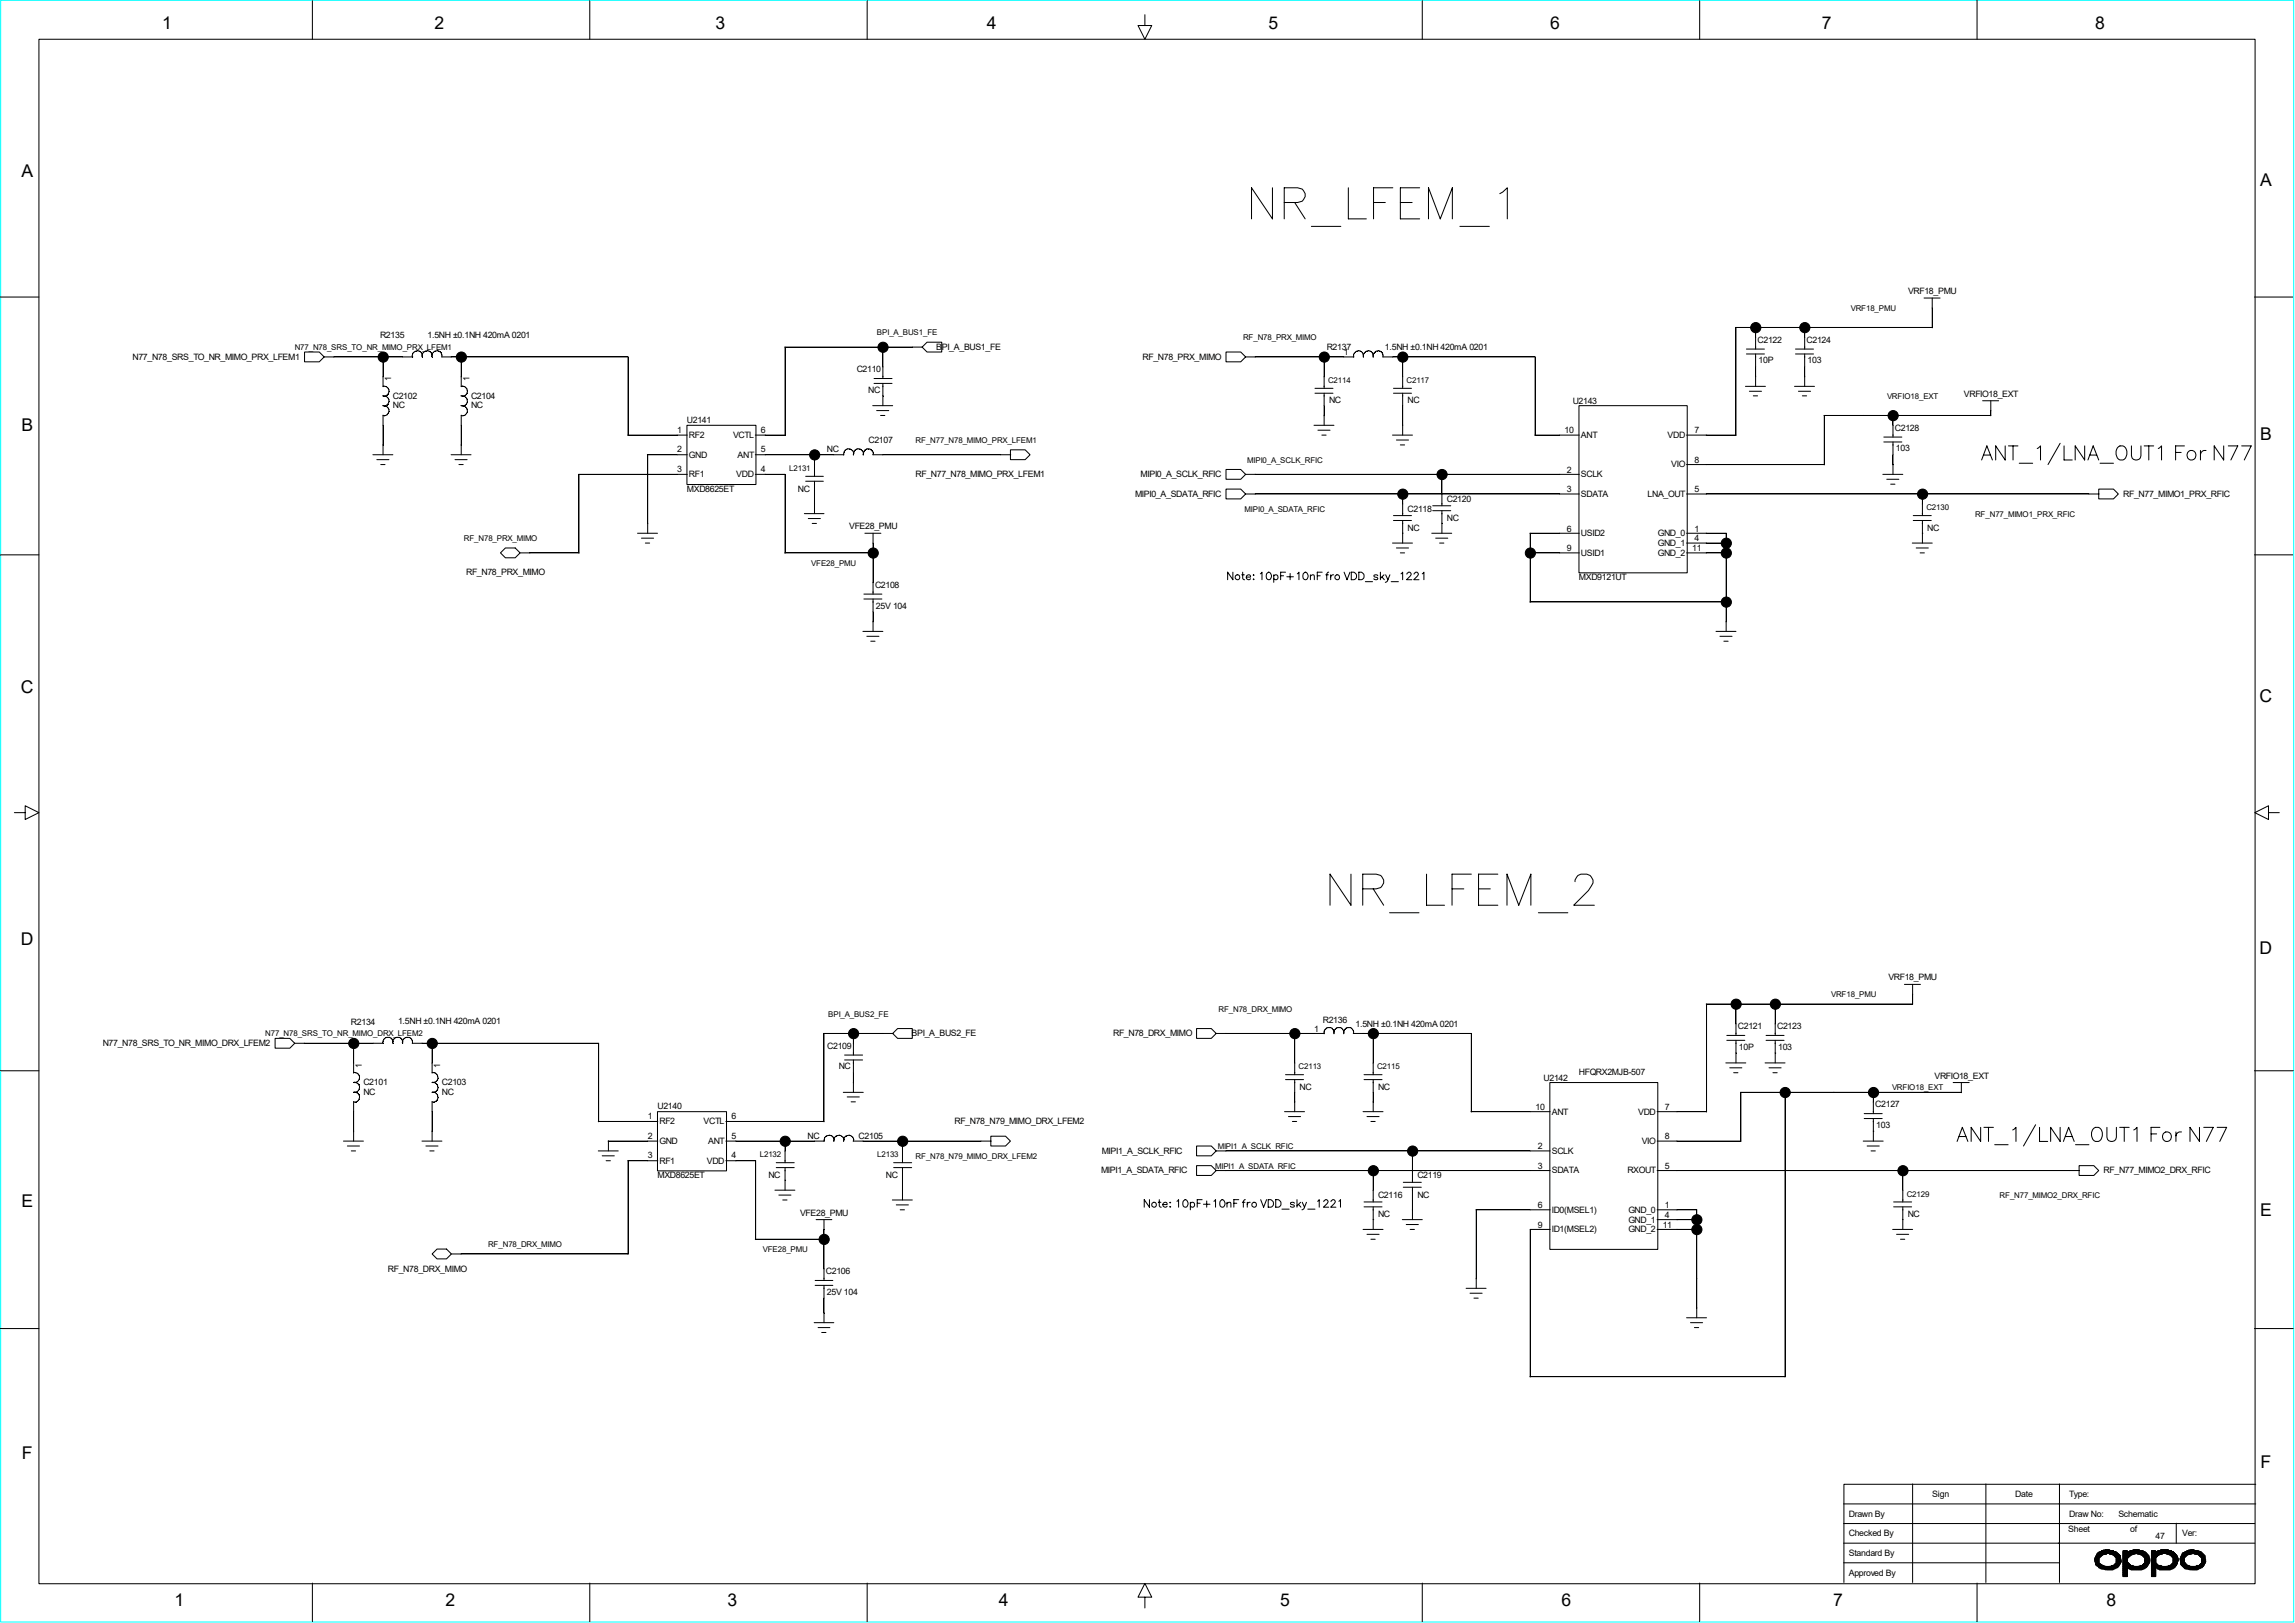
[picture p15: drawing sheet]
<svg xmlns="http://www.w3.org/2000/svg" width="297mm" height="210mm" viewBox="0 0 297 210" stroke-linecap="round" stroke-linejoin="round" font-family="sans-serif">
<defs><g id="words">
<g font-size="2.3">
<text x="21" y="3.8">1</text>
<text x="56.2" y="3.8">2</text>
<text x="92.6" y="3.8">3</text>
<text x="127.7" y="3.8">4</text>
<text x="164.2" y="3.8">5</text>
<text x="200.6" y="3.8">6</text>
<text x="235.8" y="3.8">7</text>
<text x="271.1" y="3.8">8</text>
<text x="2.8" y="22.9">A</text>
<text x="292.5" y="24.1">A</text>
<text x="2.8" y="55.8">B</text>
<text x="292.5" y="56.9">B</text>
<text x="2.7" y="89.7">C</text>
<text x="292.4" y="90.8">C</text>
<text x="2.7" y="122.3">D</text>
<text x="292.4" y="123.4">D</text>
<text x="2.8" y="156.2">E</text>
<text x="292.5" y="157.3">E</text>
<text x="2.8" y="188.8">F</text>
<text x="292.5" y="189.9">F</text>
<text x="22.6" y="207.8">1</text>
<text x="57.7" y="207.8">2</text>
<text x="94.2" y="207.8">3</text>
<text x="129.2" y="207.8">4</text>
<text x="165.7" y="207.8">5</text>
<text x="202.1" y="207.8">6</text>
<text x="237.2" y="207.8">7</text>
<text x="272.6" y="207.8">8</text>
</g>
<g font-size="1.1">
<text x="246.9" y="38.1">VRF18_PMU</text>
<text x="17.1" y="46.6">N77_N78_SRS_TO_NR_MIMO_PRX_LFEM1</text>
<text x="49.2" y="43.8">R2135</text>
<text x="55.3" y="43.7">1.5NH ±0.1NH 420mA 0201</text>
<text x="121.2" y="45.3">BPI_A_BUS1_FE</text>
<text x="147.9" y="46.6">RF_N78_PRX_MIMO</text>
<text x="171.7" y="45.3">R2137</text>
<text x="173.9" y="46">1</text>
<text x="179.2" y="45.3">1.5NH ±0.1NH 420mA 0201</text>
<text x="227.5" y="44.4">C2122</text>
<text x="227.6" y="47">10P</text>
<text x="233.8" y="44.4">C2124</text>
<text x="233.9" y="47">103</text>
<text x="50.6" y="49.4" transform="rotate(-90 50.6 49.4)">1</text>
<text x="50.8" y="52.8">NC</text>
<text x="50.8" y="51.6">C2102</text>
<text x="60.7" y="49.4" transform="rotate(-90 60.7 49.4)">1</text>
<text x="61" y="51.6">C2104</text>
<text x="61" y="52.8">NC</text>
<text x="110.9" y="48.2">C2110</text>
<text x="112.4" y="50.8">NC</text>
<text x="172" y="52.2">NC</text>
<text x="182.2" y="52.2">NC</text>
<text x="203.5" y="52.3">U2143</text>
<text x="254.2" y="51.4">VRFIO18_EXT</text>
<text x="87.6" y="58.5">2</text>
<text x="87.6" y="56">1</text>
<text x="88.9" y="54.7">U2141</text>
<text x="89.2" y="56.7">RF2</text>
<text x="89.2" y="59.2">GND</text>
<text x="94.9" y="56.7">VCTL</text>
<text x="95.5" y="59.2">ANT</text>
<text x="98.5" y="58.5">5</text>
<text x="98.5" y="56">6</text>
<text x="107" y="58.5">NC</text>
<text x="112.4" y="57.3">C2107</text>
<text x="202.5" y="56.1">10</text>
<text x="204.6" y="56.7">ANT</text>
<text x="215.8" y="56.7">VDD</text>
<text x="219.3" y="56.1">7</text>
<text x="219.3" y="59.9">8</text>
<text x="245.2" y="55.8">C2128</text>
<text x="245.4" y="58.4">103</text>
<text x="87.6" y="61.1">3</text>
<text x="88.9" y="63.6">MXD8625ET</text>
<text x="89.2" y="61.8">RF1</text>
<text x="95.3" y="61.8">VDD</text>
<text x="98.5" y="61.1">4</text>
<text x="103.3" y="63.6">NC</text>
<text x="118.5" y="61.8">RF_N77_N78_MIMO_PRX_LFEM1</text>
<text x="146.9" y="64.3">MIPI0_A_SDATA_RFIC</text>
<text x="147.6" y="61.8">MIPI0_A_SCLK_RFIC</text>
<text x="187.2" y="64.9">C2120</text>
<text x="202.8" y="61.2">2</text>
<text x="202.8" y="63.7">3</text>
<text x="204.6" y="61.8">SCLK</text>
<text x="204.6" y="64.3">SDATA</text>
<text x="213.2" y="64.3">LNA_OUT</text>
<text x="216.3" y="60.5">VIO</text>
<text x="219.3" y="63.7">5</text>
<text x="274.8" y="64.3">RF_N77_MIMO1_PRX_RFIC</text>
<text x="109.9" y="68.5">VFE28_PMU</text>
<text x="182.2" y="66.2">C2118</text>
<text x="182.2" y="68.7">NC</text>
<text x="187.2" y="67.4">NC</text>
<text x="202.8" y="68.8">6</text>
<text x="202.8" y="71.3">9</text>
<text x="204.6" y="69.4">USID2</text>
<text x="204.6" y="71.9">USID1</text>
<text x="214.5" y="69.4">GND_0</text>
<text x="214.5" y="70.7">GND_1</text>
<text x="214.5" y="71.9">GND_2</text>
<text x="219" y="71.3">11</text>
<text x="219.3" y="70.1">4</text>
<text x="219.3" y="68.8">1</text>
<text x="249.4" y="68.7">NC</text>
<text x="60.3" y="74.5">RF_N78_PRX_MIMO</text>
<text x="113.2" y="76.1">C2108</text>
<text x="204.3" y="75.1">MXD9121UT</text>
<text x="113.4" y="78.7">25V 104</text>
<text x="244.4" y="126.9">VRF18_PMU</text>
<text x="13.3" y="135.4">N77_N78_SRS_TO_NR_MIMO_DRX_LFEM2</text>
<text x="45.4" y="132.6">R2134</text>
<text x="51.5" y="132.5">1.5NH ±0.1NH 420mA 0201</text>
<text x="107.1" y="135.7">C2109</text>
<text x="118" y="134.1">BPI_A_BUS2_FE</text>
<text x="144.1" y="134.1">RF_N78_DRX_MIMO</text>
<text x="170.1" y="133.5">1</text>
<text x="171.2" y="132.4">R2136</text>
<text x="175.4" y="132.8">1.5NH ±0.1NH 420mA 0201</text>
<text x="224.9" y="133.2">C2121</text>
<text x="225" y="135.8">10P</text>
<text x="230" y="133.2">C2123</text>
<text x="230.1" y="135.8">103</text>
<text x="46.8" y="138.2" transform="rotate(-90 46.8 138.2)">1</text>
<text x="47" y="140.4">C2101</text>
<text x="47" y="141.7">NC</text>
<text x="57" y="138.2" transform="rotate(-90 57 138.2)">1</text>
<text x="57.2" y="140.4">C2103</text>
<text x="57.2" y="141.7">NC</text>
<text x="85.1" y="143.6">U2140</text>
<text x="108.5" y="138.4">NC</text>
<text x="168.2" y="141.1">NC</text>
<text x="178.4" y="141.1">NC</text>
<text x="198.7" y="143.6">10</text>
<text x="199.8" y="139.9">U2142</text>
<text x="204.3" y="139.1">HFQRX2MJB-507</text>
<text x="215.5" y="143.6">7</text>
<text x="242.7" y="143.3">C2127</text>
<text x="250.4" y="139.6">VRFIO18_EXT</text>
<text x="83.8" y="144.8">1</text>
<text x="83.8" y="147.4">2</text>
<text x="83.8" y="149.9">3</text>
<text x="85.3" y="145.5">RF2</text>
<text x="85.3" y="148">GND</text>
<text x="91.1" y="145.5">VCTL</text>
<text x="91.7" y="148">ANT</text>
<text x="94.7" y="147.4">5</text>
<text x="94.7" y="144.8">6</text>
<text x="94.7" y="149.9">4</text>
<text x="104.5" y="147.4">NC</text>
<text x="111.1" y="147.4">C2105</text>
<text x="123.5" y="145.5">RF_N78_N79_MIMO_DRX_LFEM2</text>
<text x="142.6" y="149.3">MIPI1_A_SCLK_RFIC</text>
<text x="199" y="148.7">2</text>
<text x="200.8" y="144.2">ANT</text>
<text x="200.8" y="149.3">SCLK</text>
<text x="212" y="144.2">VDD</text>
<text x="212.5" y="148">VIO</text>
<text x="215.5" y="147.4">8</text>
<text x="242.8" y="146">103</text>
<text x="85.1" y="152.4">MXD8625ET</text>
<text x="85.3" y="150.6">RF1</text>
<text x="91.5" y="150.6">VDD</text>
<text x="99.4" y="152.4">NC</text>
<text x="114.6" y="152.4">NC</text>
<text x="142.5" y="151.8">MIPI1_A_SDATA_RFIC</text>
<text x="178.4" y="155">C2116</text>
<text x="183.4" y="155">NC</text>
<text x="183.4" y="152.5">C2119</text>
<text x="199" y="151.3">3</text>
<text x="200.8" y="151.8">SDATA</text>
<text x="210.6" y="151.8">RXOUT</text>
<text x="215.5" y="151.3">5</text>
<text x="272.2" y="151.8">RF_N77_MIMO2_DRX_RFIC</text>
<text x="103.5" y="157.3">VFE28_PMU</text>
<text x="178.4" y="157.5">NC</text>
<text x="199" y="156.3">6</text>
<text x="199" y="158.9">9</text>
<text x="200.8" y="156.9">ID0(MSEL1)</text>
<text x="200.8" y="159.5">ID1(MSEL2)</text>
<text x="210.7" y="156.9">GND_0</text>
<text x="210.7" y="158.2">GND_1</text>
<text x="210.7" y="159.5">GND_2</text>
<text x="215.2" y="158.9">11</text>
<text x="215.5" y="156.3">1</text>
<text x="215.5" y="157.6">4</text>
<text x="246.9" y="157.5">NC</text>
<text x="50.2" y="164.5">RF_N78_DRX_MIMO</text>
<text x="106.9" y="164.9">C2106</text>
<text x="107" y="167.6">25V 104</text>
<text x="239.3" y="196.3">Drawn By</text>
<text x="250.1" y="193.7">Sign</text>
<text x="260.8" y="193.7">Date</text>
<text x="267.8" y="193.7">Type:</text>
<text x="267.8" y="196.3">Draw No:</text>
<text x="274.2" y="196.3">Schematic</text>
<text x="239.3" y="198.8">Checked By</text>
<text x="239.3" y="201.3">Standard By</text>
<text x="239.3" y="203.9">Approved By</text>
<text x="267.7" y="198.3">Sheet</text>
<text x="275.7" y="198.3">of</text>
<text x="279" y="199.1">47</text>
<text x="282.4" y="198.8">Ver:</text>
</g>
<g font-size="1">
<text x="239.5" y="40.2">VRF18_PMU</text>
<text x="38.1" y="45.3">N77_N78_SRS_TO_NR_MIMO_PRX_LFEM1</text>
<text x="113.5" y="43.4">BPI_A_BUS1_FE</text>
<text x="160.9" y="44">RF_N78_PRX_MIMO</text>
<text x="171.9" y="49.5">C2114</text>
<text x="182" y="49.5">C2117</text>
<text x="244.2" y="51.6">VRFIO18_EXT</text>
<text x="118.5" y="57.3">RF_N77_N78_MIMO_PRX_LFEM1</text>
<text x="161.4" y="59.9">MIPI0_A_SCLK_RFIC</text>
<text x="102.2" y="60.9">L2131</text>
<text x="249.3" y="66">C2130</text>
<text x="60" y="70">RF_N78_PRX_MIMO</text>
<text x="161.1" y="66.2">MIPI0_A_SDATA_RFIC</text>
<text x="255.6" y="66.8">RF_N77_MIMO1_PRX_RFIC</text>
<text x="105" y="73.2">VFE28_PMU</text>
<text x="107.2" y="131.6">BPI_A_BUS2_FE</text>
<text x="157.7" y="130.9">RF_N78_DRX_MIMO</text>
<text x="237" y="129">VRF18_PMU</text>
<text x="34.3" y="134.1">N77_N78_SRS_TO_NR_MIMO_DRX_LFEM2</text>
<text x="168.1" y="138.4">C2113</text>
<text x="178.2" y="138.4">C2115</text>
<text x="244.9" y="141.1">VRFIO18_EXT</text>
<text x="98.3" y="149.8">L2132</text>
<text x="113.5" y="149.8">L2133</text>
<text x="118.5" y="149.9">RF_N78_N79_MIMO_DRX_LFEM2</text>
<text x="157.6" y="148.7">MIPI1_A_SCLK_RFIC</text>
<text x="157.3" y="151.2">MIPI1_A_SDATA_RFIC</text>
<text x="246.8" y="154.9">C2129</text>
<text x="258.8" y="155">RF_N77_MIMO2_DRX_RFIC</text>
<text x="63.2" y="161.4">RF_N78_DRX_MIMO</text>
<text x="98.7" y="162">VFE28_PMU</text>
</g>
</g></defs>
<path d="M.1 0h296.7v209.9h-296.7z" fill="none" stroke="#0ff" stroke-width=".13"/>
<g fill="none" stroke="#000" stroke-width=".13">
<path d="M5 5.1h286.8v199.8h-286.8zM40.4 .1v5M76.3 .1v5M112.2 .1v5M148.2 1.9v1.4h.9l-.9 1.8-.9-1.8h.9M184.1 .1v5M220 .1v5M255.9 .1v5M0 38.4h5M164.7 24.3v4l-2.7-4v4M166.2 26.2h1.7l.6-.2a.97 .97 0 0 0 0-1.5l-.6-.2h-1.7v4M167.6 26.2l1.3 2.1"/>
<path d="M169.7 29.3h3.8M174.5 24.3v4h2.3M177.8 26.2h1.5M180.3 24.3h-2.5v4M181.2 26.2h1.6M183.7 24.3h-2.5v4h2.5M184.9 28.3v-4l1.5 4 1.6-4v4M188.9 29.3h3.8M194.1 25.1l.4-.3 .6-.5v4M249 38.6h2.1M250.1 38.6v3.8M291.8 38.4h5"/>
<path d="M39.4 45.6h1.9l.7 .6-.7 .6h-1.9zM41.9 46.2h11.5M48.3 58.8h2.5M48.8 59.5h1.5M49.5 51.2h.2M49.5 52.5h.2M49.6 46.2v3.8M49.6 53.7v5.1M49.6 51.2l.4 .1 .3 .4M49.6 50a.62 .62 0 0 1 .7 .5M49.6 52.5l.4 .1 .3 .4M50.3 53a.67 .67 0 0 1-.7 .8"/>
<path d="M50.3 50.4a.68 .68 0 0 1-.6 .9M50.3 51.7a.68 .68 0 0 1-.6 .8M54.7 45.9v.3a.64 .64 0 0 1 .5-.8 .64 .64 0 0 1 .7 .6M54.7 46a.65 .65 0 0 0-.8-.6 .65 .65 0 0 0-.5 .8M55.9 45.9v.3a.65 .65 0 0 1 .5-.8 .65 .65 0 0 1 .8 .6M57.1 46.2h24.2v10.1M57.2 45.9v.3M58.4 58.8h2.6M58.9 59.5h1.6M59.6 51.2a.66 .66 0 0 1 .9 .6 .66 .66 0 0 1-.8 .7M59.6 52.5a.66 .66 0 0 1 .9 .6 .66 .66 0 0 1-.8 .7M59.7 46.2v3.8"/>
<path d="M59.7 53.7v5.1M59.7 50a.64 .64 0 0 1 .8 .6 .64 .64 0 0 1-.8 .6M81.2 56.3h7.7M83.8 58.8h5.1M83.8 58.8v10.2M88.9 55h8.9v7.7h-8.9zM97.7 58.8h11.5M97.7 56.3h3.9M101.6 44.9h17.8M101.6 44.9v11.4M105.4 58.8v2.8M109.6 58.1a.67 .67 0 0 1 .8 .7"/>
<path d="M109.7 58.1a.71 .71 0 0 0-.5 .8M110.9 58.1a.74 .74 0 0 1 .9 .6M111 58.1a.71 .71 0 0 0-.6 .8M111.7 58.8v.1M112.2 58.1a.67 .67 0 0 1 .8 .7M112.2 58.1l-.4 .3-.1 .4M112.9 58.8h17.9M112.9 52.5h2.6M113.1 49.6h2.3M113.1 49h2.3M113.5 53.1h1.5M114 53.8h.5"/>
<path d="M114.3 44.9v4.1M114.3 49.6v2.9M120 44.3h1.9v1.3h-1.9l-.7-.7zM130.8 58.2h1.9l.6 .6-.6 .7h-1.9zM158.7 45.6h1.9l.6 .6-.6 .6h-1.9zM161.2 46.2h14M170.1 55h2.5M170.2 50.9h2.3M170.2 50.2h2.3M170.6 55.7h1.5M171.1 56.3h.5M171.4 46.2v4"/>
<path d="M171.4 50.9v4.1M176.4 46a.65 .65 0 0 0-.7-.6 .65 .65 0 0 0-.5 .8M177.7 46a.65 .65 0 0 0-.8-.6 .65 .65 0 0 0-.5 .8M178.9 46.2h19.8v10.1M179 46a.65 .65 0 0 0-.8-.6 .65 .65 0 0 0-.5 .8M179 45.9v.3M180.2 56.3h2.6M180.3 50.9h2.4M180.3 50.2h2.4M180.7 56.9h1.6M181.2 57.6h.6M181.5 46.2v4"/>
<path d="M181.5 50.9v5.4M198.6 56.3h5.8M204.3 52.5h14.1v21.6h-14.1zM218.3 56.3h6.4M224.6 42.4h25.5M224.7 42.4v13.9M225.9 50h2.6M226 45.8h2.3M226 45.2h2.3M226.4 50.6h1.6M226.9 51.2h.6M227.2 42.4v2.8"/>
<path d="M227.2 45.8v4.2M232.2 50h2.6M232.4 45.8h2.3M232.4 45.2h2.3M232.7 50.6h1.6M233.3 51.2h.5M233.6 42.4v2.8M233.6 45.8v4.2M236.1 53.8h21.5M236.1 53.8v6.4M243.8 57.2h2.3M243.8 56.6h2.3"/>
<path d="M245 53.8v2.8M245 57.2v4.2M256.5 59.5l.6-1.8 .8 1.8M256.6 51.9h2.1M256.7 58.9h.9M257.6 51.9v1.9M259.5 57.7v1.8l-1.2-1.8v1.8M259.9 57.7h1.3M260.5 57.7v1.8M261.3 59.9h1.8M263.7 58l.4-.3v1.8M266.6 57.4l-1.6 2.7"/>
<path d="M267.1 57.7v1.8h1.1M269.8 57.7v1.8l-1.2-1.8v1.8M270.2 59.5l.7-1.8 .7 1.8M270.5 58.9h.9M271.8 59.9h1.7M274 58l.4-.3a.86 .86 0 0 1 .8 .4 .86 .86 0 0 1 0 1 .67 .67 0 0 1-.8 .4 .67 .67 0 0 1-.5-.7v-.4zM275.8 57.7v1.3a.62 .62 0 0 0 .7 .5 .62 .62 0 0 0 .6-.5v-1.3M277.5 57.7h1.2M278.1 57.7v1.8M279.3 58l.4-.3v1.8M281.6 58.5h.7M282.7 57.7h-1.1v1.8"/>
<path d="M284.8 58.3v1.2M285.5 58.3a.59 .59 0 0 0-.7 .5M287.8 57.7v1.8l-1.2-1.8v1.8M288.4 57.7h1.2l-.9 1.8M290.1 57.7h1.2l-.9 1.8M0 71.8h5M49.3 60.1h.5M59.4 60.1h.5M64.8 71.5l.6-.6h1.3l.6 .6-.6 .7h-1.3zM67.3 71.5h7.6M74.9 61.4h14M74.9 61.4v10.2"/>
<path d="M82.5 69h2.6M83 69.6h1.6M83.5 70.3h.6M97.7 61.4h3.9v10.2M101.6 71.5h11.4M104.1 66.5h2.5M104.3 62.3h2.3M104.3 61.6h2.3M104.6 67.1h1.6M105.1 67.7h.6M105.4 62.3v4.2M111.8 77.5h2.3"/>
<path d="M111.8 76.9h2.3M111.9 69h2.1M113 69v7.9M113 77.5v4.2M158.7 63.3h1.9l.6 .6-.6 .7h-1.9zM158.7 60.7h1.9l.6 .7-.6 .6h-1.9zM159.6 74v1l-.7-1v1M160.7 74.4h.3M160.8 74v.8l.3 .2M161.2 63.9h43.2M161.2 61.4h43.2M161.3 74.7h.5v-.2a.31 .31 0 0 0-.4 0 .31 .31 0 0 0 0 .4 .31 .31 0 0 0 .4 0"/>
<path d="M162.2 74.4h.1zM162.2 74.9l.1 .1h-.1zM163.1 74.3l.2-.3v1M164 74.1l.2-.1a.5 .5 0 0 1 .4 .5 .5 .5 0 0 1-.4 .5 .54 .54 0 0 1-.2-.9zM164.8 74.5a.31 .31 0 0 1 .5 0 .31 .31 0 0 1 0 .4 .31 .31 0 0 1-.5 0M164.8 74.4v1M165.7 74.5h.4M166.4 74h-.7v1M166.5 74.6h.9M167 74.2v.8M167.9 74.3l.2-.3v1M168.8 74.1l.1-.1a.5 .5 0 0 1 .4 .5 .5 .5 0 0 1-.4 .5 .54 .54 0 0 1-.1-.9z"/>
<path d="M169.6 74.5l.2-.1h.3v.6M169.6 74.4v.6M170.5 74.5h.4M171.1 74h-.6v1M171.6 74.4h.3M172 74l-.3 .3v.7M172.2 74.4v.6M172.6 74.4a.34 .34 0 0 0-.4 .3M173.9 74l.4 1 .4-1M174.9 74a.6 .6 0 0 1 .6 .3 .48 .48 0 0 1-.3 .7h-.3zM175.9 74a.6 .6 0 0 1 .6 .3 .48 .48 0 0 1-.3 .7h-.3zM176.7 75.3h.9"/>
<path d="M178.3 74.5a.3 .3 0 0 0-.5 0v.1l.5 .2v.1a.3 .3 0 0 1-.5 0M178.6 74v1M178.9 74.7l.3 .3M179.1 74.4l-.5 .4M179.3 74.4l.3 .6M179.9 74.4l-.4 .8-.2 .2M180 75.3h1M180.2 70.3h2.6M180.3 67.4h2.4M180.3 66.7h2.4M180.7 70.9h1.6M181.2 71.5h.6"/>
<path d="M181.3 74.3l.2-.3v1M181.5 63.9v2.8M181.5 67.4v2.9M182.1 74.3l.2-.3h.2l.1 .3-.1 .2-.5 .5h.7M183 74.3l.2-.3h.2l.2 .3-.2 .2-.4 .5h.6M184.1 74.3l.2-.3v1M185.3 69h2.6M185.4 66.1h2.3M185.4 65.4h2.3M185.8 69.6h1.6M186.3 70.3h.6M186.6 61.4v4"/>
<path d="M186.6 66.1v2.9M198 71.5h6.4M198 69h6.4M198 77.9h25.4M198 69v8.9M218.3 63.9h53.4M218.3 60.1h17.8M218.3 70.3h5.1M218.3 71.5h5.1M218.3 69h5.1v12.7M243.7 61.4h2.6M244.2 62h1.5"/>
<path d="M244.7 62.7h.5M247.5 70.3h2.6M247.6 67.4h2.3M247.6 66.7h2.3M248 70.9h1.6M248.5 71.5h.5M248.8 63.9v2.8M248.8 67.4v2.9M271.6 63.3h1.9l.7 .6-.7 .7h-1.9zM291.8 71.8h5M111.7 81.7h2.6M112.2 82.3h1.5"/>
<path d="M112.7 83h.5M222.1 81.7h2.6M222.6 82.3h1.6M223.1 83h.5M1.9 105.2h1.4v-.9l1.7 .9-1.7 .8v-.8M174.8 113.1v4l-2.7-4v4M176.4 115h1.7l.6-.1a.97 .97 0 0 0 0-1.6l-.6-.2h-1.7v4M177.7 115l1.4 2.1M179.8 118.1h3.8M184.6 113.1v4h2.3M187.9 115h1.5M190.4 113.1h-2.5v4"/>
<path d="M191.3 115h1.6M193.8 113.1h-2.5v4h2.5M195 117.1v-4l1.6 4 1.5-4v4M199.1 118.1h3.8M203.8 114.1a1.06 1.06 0 0 1 .8-1h.8a.97 .97 0 0 1 .6 1.5l-.4 .6-1.9 1.9h2.6M293.6 105.2v-.9l-1.8 .9 1.8 .8v-.8h1.4M0 138.6h5M35.6 134.4h1.9l.6 .6-.6 .6h-1.9zM38.1 135h11.5M45.8 135v3.9M45.8 138.8a.62 .62 0 0 1 .7 .5M46.5 139.2a.68 .68 0 0 1-.6 .9"/>
<path d="M50 134.2h.4a.62 .62 0 0 1 .4 .6M50.1 134.2a.65 .65 0 0 0-.5 .8M51.3 134.2h.4a.62 .62 0 0 1 .4 .6M51.4 134.2a.65 .65 0 0 0-.6 .8v-.3M52.6 134.2h.4a.62 .62 0 0 1 .4 .6M52.6 134.2a.62 .62 0 0 0-.5 .8v-.3M53.3 135h24.2v10.2M53.4 134.7v.3M55.9 135v3.9M55.9 138.8a.64 .64 0 0 1 .8 .6 .64 .64 0 0 1-.6 .7M106.6 133.7h9M106.6 133.7v11.5"/>
<path d="M109.3 137.2h2.3M109.3 136.5h2.3M110.4 133.7v2.8M110.4 137.2v4.2M116.2 133.1h1.9v1.3h-1.9l-.7-.7zM154.9 133.1h1.9l.6 .6-.6 .7h-1.9zM157.4 133.7h14M166.4 139.7h2.3M166.4 139.1h2.3M167.6 133.7v5.4M167.6 139.7v4.1M171.8 133l.6 .1 .2 .4"/>
<path d="M171.9 133a.67 .67 0 0 0-.5 .8M173.1 133l.6 .1 .2 .4M173.1 133a.67 .67 0 0 0-.5 .8M174.4 133l.5 .1 .3 .4M174.4 133a.67 .67 0 0 0-.5 .8M175.1 133.7h15.3v10.2M175.2 133.5v.2M176.5 139.7h2.4M176.5 139.1h2.4M177.7 133.7v5.4M177.7 139.7v4.1M220.8 129.9h26.7"/>
<path d="M220.9 129.9v14M223.4 137.5h2.5M223.5 134.6h2.3M223.5 134h2.3M223.9 138.2h1.5M224.4 138.8h.5M224.7 129.9v4.1M224.7 134.6v2.9M228.4 137.5h2.6M228.6 134.6h2.3M228.6 134h2.3M228.9 138.2h1.6"/>
<path d="M229.4 138.8h.6M229.7 129.9v4.1M229.7 134.6v2.9M246.5 127.4h2M247.5 127.4v2.6M291.8 138.6h5M44.4 147.7h2.6M45 148.3h1.5M45.5 148.9h.5M45.8 142.5v5.2M46 140.1h-.2a.62 .62 0 0 1 .7 .4M46 141.4h-.2a.62 .62 0 0 1 .7 .4"/>
<path d="M46.5 141.8a.64 .64 0 0 1-.7 .8M46.5 140.5a.68 .68 0 0 1-.6 .9M54.6 147.7h2.6M55.1 148.3h1.6M55.6 148.9h.6M55.9 142.5v5.2M56.1 140.1h-.2a.64 .64 0 0 1 .8 .5 .64 .64 0 0 1-.6 .8M56.1 141.4h-.2a.63 .63 0 0 1 .8 .6 .63 .63 0 0 1-.8 .6M77.4 148.9h2.6M77.4 145.1h7.7M77.9 149.6h1.6M78.4 150.2h.6"/>
<path d="M78.7 147.7h6.4M78.7 147.6v1.3M81.2 150.2h3.9M81.3 150.2v12.1M85.1 143.8h8.9v7.7h-8.9zM93.9 147.7h12.8M93.9 145.1h12.7M93.9 150.2h3.9v10.2M100.3 154h2.6M100.5 151.1h2.3M100.5 150.5h2.3M100.8 154.6h1.6"/>
<path d="M101.3 155.3h.6M101.6 147.7v2.8M101.6 151.1v2.9M105.6 157.8h2.1M106.6 157.8v7.9M107.9 147.6v.1M107.9 147.5a.67 .67 0 0 0-.7-.6 .67 .67 0 0 0-.6 .8M109.1 141.4h2.6M109.2 147.6v.1M109.2 147.7l.1-.5a.64 .64 0 0 1 .7-.3 .64 .64 0 0 1 .4 .8M109.2 147.5a.66 .66 0 0 0-.5-.6 .66 .66 0 0 0-.7 .3l-.1 .5M109.6 141.9h1.6"/>
<path d="M110.2 142.6h.5M110.4 147.7h17.9M115.5 155.3h2.6M115.7 151.1h2.3M115.7 150.5h2.3M116 155.9h1.6M116.5 156.5h.6M116.8 147.7v2.8M116.8 151.1v4.2M128.2 147h1.9l.7 .7-.7 .6h-1.9zM148.8 155.2v1l-.7-1v1M149.9 155.6h.3"/>
<path d="M150 155.2v.8l.3 .2M150.5 155.9h.5v-.2a.31 .31 0 0 0-.4 0 .31 .31 0 0 0 0 .4 .31 .31 0 0 0 .4 0M151.4 155.6h.1zM151.4 156.1l.1 .1h-.1zM152.3 155.4l.2-.2v1M153.2 155.3l.2-.1a.5 .5 0 0 1 .4 .5 .5 .5 0 0 1-.4 .5 .54 .54 0 0 1-.2-.9zM154.1 155.7a.31 .31 0 0 1 .4 0 .31 .31 0 0 1 0 .4 .31 .31 0 0 1-.4 0M154.1 155.6v.9M154.9 150.8h1.9l.6 .7-.6 .6h-1.9zM154.9 148.3h1.9l.6 .6-.6 .7h-1.9zM154.9 155.7h.4M155.6 155.2h-.7v1"/>
<path d="M155.7 155.8h.9M156.2 155.4v.8M157.1 155.4l.2-.2v1M157.4 151.5h43.2M157.4 148.9h43.2M158 155.3l.2-.1a.5 .5 0 0 1 .3 .5 .5 .5 0 0 1-.3 .5 .54 .54 0 0 1-.2-.9zM158.8 155.7l.2-.1h.3v.6M158.8 155.6v.6M159.7 155.7h.4M160.3 155.2h-.6v1M160.8 155.6h.3M161.2 155.2l-.3 .2v.8"/>
<path d="M161.4 155.6v.6M161.8 155.6a.34 .34 0 0 0-.4 .3M163.2 155.2l.3 1 .4-1M164.1 155.2a.6 .6 0 0 1 .7 .3 .48 .48 0 0 1-.3 .7h-.4zM165.1 155.2a.6 .6 0 0 1 .6 .3 .48 .48 0 0 1-.3 .7h-.3zM165.9 156.5h.9M166.2 143.8h2.6M166.8 144.5h1.5M167.3 145.1h.5M167.5 155.7a.3 .3 0 0 0-.5 0v.1l.5 .2v.1a.3 .3 0 0 1-.5 0M167.9 155.2v1M168.1 155.9l.3 .3"/>
<path d="M168.3 155.6l-.4 .4M168.5 155.6l.3 .6M169.1 155.6l-.4 .8-.2 .1M169.2 156.5h1M170.5 155.4l.2-.2v1M171.3 155.5l.2-.3h.2l.2 .2-.2 .3-.4 .5h.7M172.3 155.5l.2-.3h.1l.2 .2-.1 .3-.5 .5h.7M173.3 155.4l.2-.2v1M176.4 159.1h2.6M176.4 143.8h2.6M176.5 156.2h2.4M176.5 155.5h2.4"/>
<path d="M176.9 159.7h1.6M176.9 144.5h1.6M177.4 145.1h.6M177.7 151.5v4M177.7 156.2v2.9M181.5 157.8h2.6M181.6 153.6h2.3M181.6 153h2.3M182 158.5h1.6M182.5 159.1h.5M182.8 148.9v4.1M182.8 153.6v4.2"/>
<path d="M190.4 143.8h10.2M191 156.5h9.6M191.1 156.5v10.2M200.6 140.1h13.9v21.6h-13.9zM200.6 159.1h-2.6v19.1M214.5 151.5h54.6M214.5 147.7h10.8M214.5 159.1h5.1M214.5 143.8h6.4M214.5 157.8h5.1M214.5 156.5h5.1v14M225.3 141.4h28.5"/>
<path d="M225.3 141.4v6.3M231 141.4v36.8M241.1 147.7h2.6M241.3 144.7h2.3M241.3 144.1h2.3M241.6 148.3h1.6M242.1 148.9h.6M242.4 141.4v2.7M242.4 144.7v3M244.9 159.1h2.6M245.1 156.2h2.3M245.1 155.5h2.3"/>
<path d="M245.4 159.7h1.6M246.3 151.5v4M246.3 156.2v2.9M252.8 140.1h2M253.3 147.7l.7-1.8 .7 1.8M253.5 147.1h.9M253.8 140.1v1.3M256.3 145.9v1.8l-1.2-1.8v1.8M256.8 145.9h1.2M257.3 145.9v1.8M258.1 148.1h1.8M260.5 146.2l.4-.3v1.8"/>
<path d="M263.4 145.5l-1.5 2.8M263.9 145.9v1.8h1.1M266.6 145.9v1.8l-1.2-1.8v1.8M267 147.7l.7-1.8 .7 1.8M267.3 147.1h.9M268.6 148.1h1.7M269.1 150.8h1.9l.6 .7-.6 .6h-1.9zM271 146l.2-.1a.86 .86 0 0 1 .8 .4 .86 .86 0 0 1 0 .9 .67 .67 0 0 1-.8 .5 .67 .67 0 0 1-.5-.7 1.08 1.08 0 0 1 .3-1zM272.7 145.9v1.3a.62 .62 0 0 0 .6 .5 .62 .62 0 0 0 .6-.5v-1.3M274.3 145.9h1.2M274.9 145.9v1.8M276.1 146.2l.5-.3v1.8"/>
<path d="M278.4 146.7h.7M279.5 145.9h-1.1v1.8M281.6 146.5v1.2M282.3 146.5a.59 .59 0 0 0-.7 .5M284.6 145.9v1.8l-1.2-1.8v1.8M285.2 145.9h1.2l-.9 1.8M286.9 145.9h1.3l-.9 1.8M0 171.9h5M56.6 161.6h1.2l.6 .7-.6 .6h-1.2l-.7-.6zM58.4 162.3h22.9M97.7 160.4h8.9M105.4 171.2h2.5"/>
<path d="M105.5 166.3h2.3M105.5 165.7h2.3M105.9 171.8h1.5M106.3 172.4h.6M106.6 166.3v4.9M177.4 160.4h.6M189.7 166.7h2.6M190.2 167.3h1.6M190.8 168h.5M198 178.1h33M218.3 170.5h2.6M218.8 171.2h1.5"/>
<path d="M219.3 171.8h.5M246 160.4h.5M291.8 171.9h5M238.6 194.6h53.3M238.6 199.7h53.2M238.6 197.1h53.2M247.5 192v12.8M257 192v12.8M266.5 192v12.8M281.6 197.1v2.6M291.9 192.1h-53.3v12.7M40.4 204.9v4.9"/>
<path d="M76.3 204.9v4.9M112.2 204.9v4.9M148.2 206.7h.9l-.9-1.8-.9 1.8h.9v1.4M184.1 204.9v4.9M220 204.9v4.9M238.6 202.2h27.9M255.9 204.9v4.9M271.1 201.6h.6M271.1 201.7h.5M271.1 201.8h.5M271.1 202h.5M271.1 202.1h.5"/>
<path d="M271.2 202.2h.4M271.2 201.3h.8M271.2 202.4h.7M271.2 202.5h.8M271.2 201.5v1M271.2 201.4v.8M271.3 202.6h.8M271.4 201.2v1.4h.6v.4v-.6M271.4 201.2v1.3M271.4 201h2.5M271.5 201v1.6v-1.5v.1M271.5 202.2v.4h.7"/>
<path d="M271.5 201a2.22 2.22 0 0 1 2.9 .3l.1 .8a1.54 1.54 0 0 1-1.7 1l-.9-.1-.7-.5-.1-.8zM271.6 201.6l.5-.4 .7-.2 .7 .2 .4 .4v.6l-.4 .4-.7 .1-.7-.1-.5-.4zM271.6 200.9v1.8M271.6 200.8h2.2M271.7 200.8v.7M271.7 202.3v.6M271.9 202.5v.5h1.9M271.9 200.8v.7h-.7M272 200.7v.5M272 200.7h1.4M272.1 200.7v.5h-.8M272.1 202.6v.4"/>
<path d="M272.2 200.7v.4M272.2 202.6v.4M272.2 200.6h.8M272.4 200.7v.4M272.4 202.7v.4M272.5 203.1h1M272.5 200.5v.6M272.5 202.7v.4M272.6 200.5v.6h-1.3M272.6 202.7v.4M272.8 200.5v.5M272.8 202.7v.4"/>
<path d="M272.9 200.5v.5M272.9 202.7v.4M273 200.5v.6h1.2M273 202.7v.4M273.1 200.7v.4M273.1 202.7v.4M273.3 200.7v.4M273.3 202.6v.5M273.3 202.6h1M273.4 200.7v.4M273.4 202.6v.5M273.4 201.2h.9"/>
<path d="M273.5 202.6v.4v-.4M273.5 200.7v.5M273.6 201.3h.8M273.6 200.8v.5M273.6 202.4v.6h-1.5M273.7 201.5h.7M273.8 200.8v.7M273.8 202.3v.6M273.9 202.2h.5M273.9 201.6h.5M273.9 201.7h.5M273.9 201.8h.6"/>
<path d="M273.9 202h.6M273.9 202.1h.6M273.9 200.8v.8M273.9 202.2v.7M274 200.9v2h-2.4M274.2 201v1.7h-2.6M274.3 201.2v1.3h-.7M274.4 201.3v1.1h-.7M274.7 202.2h.7M274.7 201h3M274.7 201.2h1.2M274.7 201.6h.6"/>
<path d="M274.7 201.7h.6M274.7 201.8h.6M274.7 202h.6M274.7 202.1h.6M274.7 202.4h.8M274.7 202.5h1M274.7 202.6h1.1M274.7 203h.6M274.7 203.1h.6M274.7 200.8h2.9M274.7 200.7h.6M274.7 203.2h.6"/>
<path d="M274.7 203.4h.6M274.7 203.5h.6M274.7 203.6h.6M274.7 203.8h.6M274.7 203.9h.6M274.8 200.7h.5v.3v-.2l.9-.2h.6l.3 .1a1.21 1.21 0 0 1 1 .9 1.21 1.21 0 0 1-.4 1.3 2.25 2.25 0 0 1-1.4 .2 .83 .83 0 0 1-.9-.2h-.1v1.1h-.5zM274.8 200.7v3.3M274.9 200.7v3.3M275 200.7v3.3M275.2 200.7v3.3M275.3 200.7v3.3h-.6M275.3 201.6l.5-.4 .6-.2 .8 .2 .4 .4v.6l-.4 .4-.8 .1-.6-.1-.5-.4z"/>
<path d="M275.4 200.8v.8M275.4 202.2v.7M275.5 203h2.1M275.5 200.8v.7h-.8M275.5 202.3v.7M275.6 200.7h1.7M275.7 200.7v.6h-1M275.7 202.4v.6M275.8 200.7v.5M275.8 202.6v.5M275.9 200.7v.4M275.9 202.6v.5"/>
<path d="M276.1 200.5v.6M276.1 202.6v.5M276.1 200.6h.7M276.2 200.5v.6h-1.5M276.2 202.7v.4M276.3 200.5v.6M276.3 202.7v.4M276.4 200.5v.5M276.4 202.7v.4M276.6 200.5v.6M276.6 202.7v.4M276.6 201.1h1.2"/>
<path d="M276.7 200.5v.6M276.7 202.7v.4M276.8 200.5v.6M276.8 202.7v.4M276.9 200.7v.4M276.9 202.6v.5M277 201.2h1M277 202.6h.8M277.1 200.7v.4M277.1 202.6v.5M277.2 200.7v.5M277.2 202.6v.5h-1.4"/>
<path d="M277.3 201.3h.8M277.3 202.5h.7M277.3 200.7v.6M277.3 202.4v.6M277.4 201.5h.7M277.5 200.8v.7M277.5 202.3v.7M277.5 202.2h.7M277.5 201.6h.6M277.5 201.7h.7M277.5 201.8h.7M277.5 202.1h.7"/>
<path d="M277.6 200.8v.8M277.6 202.2v.7M277.7 200.9v2h-3M277.8 201v1.7h-3.1M278 201.2v1.4M278.1 201.3v1.1h-.7M278.2 201.8v.2h-.7M278.4 202.2h.6M278.4 201h3M278.4 201.2h1.1M278.4 201.6h.6M278.4 201.7h.6"/>
<path d="M278.4 201.8h.6M278.4 202h.6M278.4 202.1h.6M278.4 202.4h.7M278.4 202.5h.8M278.4 202.6h1.1M278.4 203h.6M278.4 203.1h.6M278.4 200.8h2.9M278.4 200.7h.6M278.4 203.2h.6M278.4 203.4h.6"/>
<path d="M278.4 203.5h.6M278.4 203.6h.6M278.4 203.8h.6M278.4 203.9h.6M278.5 200.7h.5v.3v-.2h.1a2.02 2.02 0 0 1 2.4 .3l.1 .2a.49 .49 0 0 1 .2 .8 1.18 1.18 0 0 1-1.6 1h-.2a.83 .83 0 0 1-.9-.2h-.1v1.1h-.5zM278.5 200.7v3.3M278.6 200.7v3.3M278.7 200.7v3.3M278.8 200.7v3.3M279 200.7v3.3h-.6M279.1 200.8v.7h-.7M279.1 202.3v.6"/>
<path d="M279.2 203h2.1M279.2 200.7v.6h-.8M279.2 202.4v.6M279.3 200.7h1.7M279.4 200.7v.5M279.4 202.6v.4M279.4 201.2l.7-.2 .8 .2 .4 .4v.6l-.4 .4-.8 .1-.7-.1-.4-.4v-.6zM279.5 200.7v.4M279.5 202.6v.5M279.6 200.5v.6M279.6 202.6v.5M279.7 200.5v.6h-1.3"/>
<path d="M279.7 202.6v.5M279.9 200.5v.6M279.9 202.7v.4M280 200.5v.5M280 202.7v.4M280.1 200.5v.5M280.1 202.7v.4M280.2 200.5v.5M280.2 202.7v.4M280.3 201.1h1.2M280.4 200.5v.6M280.4 202.7v.4"/>
<path d="M280.5 200.5v.6M280.5 202.7v.4M280.6 200.5v.6M280.6 202.6v.5M280.7 201.2h.9M280.8 200.7v.4M280.8 202.6v.5M280.8 202.6h.7M280.9 200.7v.5M280.9 202.6v.5h-1.5M281 201.3h.8M281 202.5h.6"/>
<path d="M281 200.7v.6M281 202.4v.6M281.1 201.5h.7M281.1 200.8v.7M281.1 202.3v.7M281.2 202.2h.6M281.2 201.6h.7M281.2 201.7h.7M281.2 201.8h.7M281.2 202h.7M281.2 202.1h.6M281.3 200.8v2.1"/>
<path d="M281.4 200.9v2h-3M281.5 201v1.7h-3.1M281.6 201.2v1.4M281.8 201.3v1.1h-.7M282.1 201.7h.6M282.2 201.8h.5M282.2 202h.5M282.2 202.2h.5M282.2 201.6h.5M282.2 202.4h.6M282.3 201.3v1.2h.7M282.3 202.1h.4"/>
<path d="M282.4 201.2h.8M282.4 202.6h.8M282.4 201v1.6M282.5 201h2.4M282.5 200.9v1.8M282.5 201a2.06 2.06 0 0 1 2.8 .3l.2 .8-.4 .6-.8 .4-1.5-.1-.5-.5-.1-.8zM282.6 202.9h2.4M282.7 200.9v2M282.7 200.8h2.1M282.8 200.8v.7h-.6M282.8 202.2v.8M282.9 200.8v.5h-.5"/>
<path d="M282.9 202.3v.7M283 200.7h1.3M283 201.2l.8-.2 .8 .2 .3 .4v.6l-.3 .4-.8 .1-.8-.1-.3-.4v-.6zM283 200.7v.5M283 202.4v.6M283.2 200.7v.4M283.2 202.6v.4M283.3 200.6h.6M283.3 200.7v.4M283.3 202.6v.5M283.4 200.7v.4M283.4 202.7v.4"/>
<path d="M283.5 200.5v.6h-1M283.5 202.7v.4M283.7 200.5v.6M283.7 202.7v.4M283.8 200.5v.5M283.8 202.7v.4M283.9 200.5v.6M283.9 202.7v.4M284 201.1h1.1M284.1 200.7v.4M284.1 202.7v.4M284.2 200.7v.4"/>
<path d="M284.2 202.7v.4M284.3 200.7v.4M284.3 202.6v.5M284.4 200.7v.4M284.4 202.6v.5h-1M284.5 201.2h.7M284.6 200.7v.5M284.6 202.6v.4h-1.9M284.6 201.3h.7M284.6 202.5h.6M284.7 200.8v.5M284.7 202.4v.6"/>
<path d="M284.8 201.5h.5M284.8 200.8v.7M284.8 202.3v.6M284.9 202.2h.4M284.9 201.6h.4M284.9 201.7h.4M284.9 201.8h.6M284.9 202h.6M284.9 202.1h.6M284.9 200.9v2M285.1 201v1.7h-2.6M285.2 201.2v1.4h-.9"/>
<path d="M285.3 201.3v1.1h-.5"/>
<circle cx="49.6" cy="46.2" r=".66"/>
<circle cx="59.7" cy="46.2" r=".66"/>
<circle cx="105.4" cy="58.9" r=".66"/>
<circle cx="114.3" cy="44.9" r=".66"/>
<circle cx="171.4" cy="46.2" r=".66"/>
<circle cx="181.5" cy="46.2" r=".66"/>
<circle cx="227.2" cy="42.4" r=".66"/>
<circle cx="233.6" cy="42.4" r=".66"/>
<circle cx="245" cy="53.8" r=".66"/>
<circle cx="283.6" cy="58.9" r=".62"/>
<circle cx="113" cy="71.6" r=".66"/>
<circle cx="160.1" cy="74.7" r=".32"/>
<circle cx="173.1" cy="74.7" r=".32"/>
<circle cx="181.5" cy="63.9" r=".66"/>
<circle cx="186.6" cy="61.4" r=".66"/>
<circle cx="198.1" cy="71.6" r=".66"/>
<circle cx="223.4" cy="77.9" r=".66"/>
<circle cx="223.4" cy="70.3" r=".66"/>
<circle cx="223.4" cy="71.6" r=".66"/>
<circle cx="248.8" cy="63.9" r=".66"/>
<circle cx="45.8" cy="135" r=".66"/>
<circle cx="55.9" cy="135" r=".66"/>
<circle cx="110.5" cy="133.8" r=".66"/>
<circle cx="167.6" cy="133.8" r=".66"/>
<circle cx="177.7" cy="133.8" r=".66"/>
<circle cx="224.7" cy="129.9" r=".66"/>
<circle cx="229.8" cy="129.9" r=".66"/>
<circle cx="101.6" cy="147.7" r=".66"/>
<circle cx="116.8" cy="147.7" r=".66"/>
<circle cx="149.4" cy="155.9" r=".32"/>
<circle cx="162.3" cy="155.9" r=".32"/>
<circle cx="177.7" cy="151.5" r=".66"/>
<circle cx="182.8" cy="148.9" r=".66"/>
<circle cx="219.6" cy="157.8" r=".66"/>
<circle cx="219.6" cy="159.1" r=".66"/>
<circle cx="231" cy="141.4" r=".66"/>
<circle cx="242.5" cy="141.4" r=".66"/>
<circle cx="246.3" cy="151.5" r=".66"/>
<circle cx="280.4" cy="147.1" r=".62"/>
<circle cx="106.7" cy="160.4" r=".66"/>
</g>
<g fill="#000">
<path d="M58.4 46.2h1.3z" fill-rule="evenodd"/>
<path d="M105.4 58.8v1.3z" fill-rule="evenodd"/>
<path d="M171.4 52.5v1.3z" fill-rule="evenodd"/>
<path d="M180.3 46.2h1.2z" fill-rule="evenodd"/>
<path d="M227.2 47.5v1.2z" fill-rule="evenodd"/>
<path d="M227.2 42.4v1.2z" fill-rule="evenodd"/>
<path d="M233.6 47.5v1.2z" fill-rule="evenodd"/>
<path d="M233.6 42.4v1.2z" fill-rule="evenodd"/>
<path d="M245 58.8v1.3z" fill-rule="evenodd"/>
<path d="M245 53.8v1.2z" fill-rule="evenodd"/>
<path d="M257.6 53.1v.7z" fill-rule="evenodd"/>
<path d="M105.4 63.9v1.3z" fill-rule="evenodd"/>
<path d="M113 70.3v1.2z" fill-rule="evenodd"/>
<path d="M113 79.2v1.2z" fill-rule="evenodd"/>
<path d="M181.5 63.9v1.3z" fill-rule="evenodd"/>
<path d="M223.4 69v1.3z" fill-rule="evenodd"/>
<path d="M223.4 70.3v1.2z" fill-rule="evenodd"/>
<path d="M248.8 63.9v1.3z" fill-rule="evenodd"/>
<path d="M54.7 135h1.2z" fill-rule="evenodd"/>
<path d="M110.4 138.8v1.3z" fill-rule="evenodd"/>
<path d="M110.4 133.7v1.3z" fill-rule="evenodd"/>
<path d="M176.4 133.7h1.3z" fill-rule="evenodd"/>
<path d="M247.5 128.7v1.2z" fill-rule="evenodd"/>
<path d="M101.6 147.7v1.2z" fill-rule="evenodd"/>
<path d="M106.6 159.1v1.3z" fill-rule="evenodd"/>
<path d="M116.8 152.7v1.3z" fill-rule="evenodd"/>
<path d="M116.8 147.7v1.2z" fill-rule="evenodd"/>
<path d="M167.6 141.4v1.2z" fill-rule="evenodd"/>
<path d="M177.7 141.4v1.2z" fill-rule="evenodd"/>
<path d="M182.8 155.3v1.2z" fill-rule="evenodd"/>
<path d="M219.6 156.5v1.3z" fill-rule="evenodd"/>
<path d="M219.6 157.8v1.3z" fill-rule="evenodd"/>
<path d="M242.4 141.4v1.2z" fill-rule="evenodd"/>
<path d="M106.6 168v1.9z" fill-rule="evenodd"/>
<circle cx="49.6" cy="46.2" r=".67"/>
<circle cx="59.7" cy="46.2" r=".67"/>
<circle cx="105.4" cy="58.9" r=".67"/>
<circle cx="114.3" cy="44.9" r=".67"/>
<circle cx="171.4" cy="46.2" r=".67"/>
<circle cx="181.5" cy="46.2" r=".67"/>
<circle cx="227.2" cy="42.4" r=".67"/>
<circle cx="233.6" cy="42.4" r=".67"/>
<circle cx="245" cy="53.8" r=".67"/>
<circle cx="113" cy="71.6" r=".67"/>
<circle cx="181.5" cy="63.9" r=".67"/>
<circle cx="186.6" cy="61.4" r=".67"/>
<circle cx="198.1" cy="71.6" r=".67"/>
<circle cx="223.4" cy="71.6" r=".67"/>
<circle cx="223.4" cy="77.9" r=".67"/>
<circle cx="223.4" cy="70.3" r=".67"/>
<circle cx="248.8" cy="63.9" r=".67"/>
<circle cx="45.8" cy="135" r=".67"/>
<circle cx="55.9" cy="135" r=".67"/>
<circle cx="110.5" cy="133.8" r=".67"/>
<circle cx="167.6" cy="133.8" r=".67"/>
<circle cx="177.7" cy="133.8" r=".67"/>
<circle cx="224.7" cy="129.9" r=".67"/>
<circle cx="229.8" cy="129.9" r=".67"/>
<circle cx="101.6" cy="147.7" r=".67"/>
<circle cx="116.8" cy="147.7" r=".67"/>
<circle cx="177.7" cy="151.5" r=".67"/>
<circle cx="182.8" cy="148.9" r=".67"/>
<circle cx="219.6" cy="157.8" r=".67"/>
<circle cx="219.6" cy="159.1" r=".67"/>
<circle cx="231" cy="141.4" r=".67"/>
<circle cx="242.5" cy="141.4" r=".67"/>
<circle cx="246.3" cy="151.5" r=".67"/>
<circle cx="106.7" cy="160.4" r=".67"/>
</g>
<use href="#words"/>
</svg>
